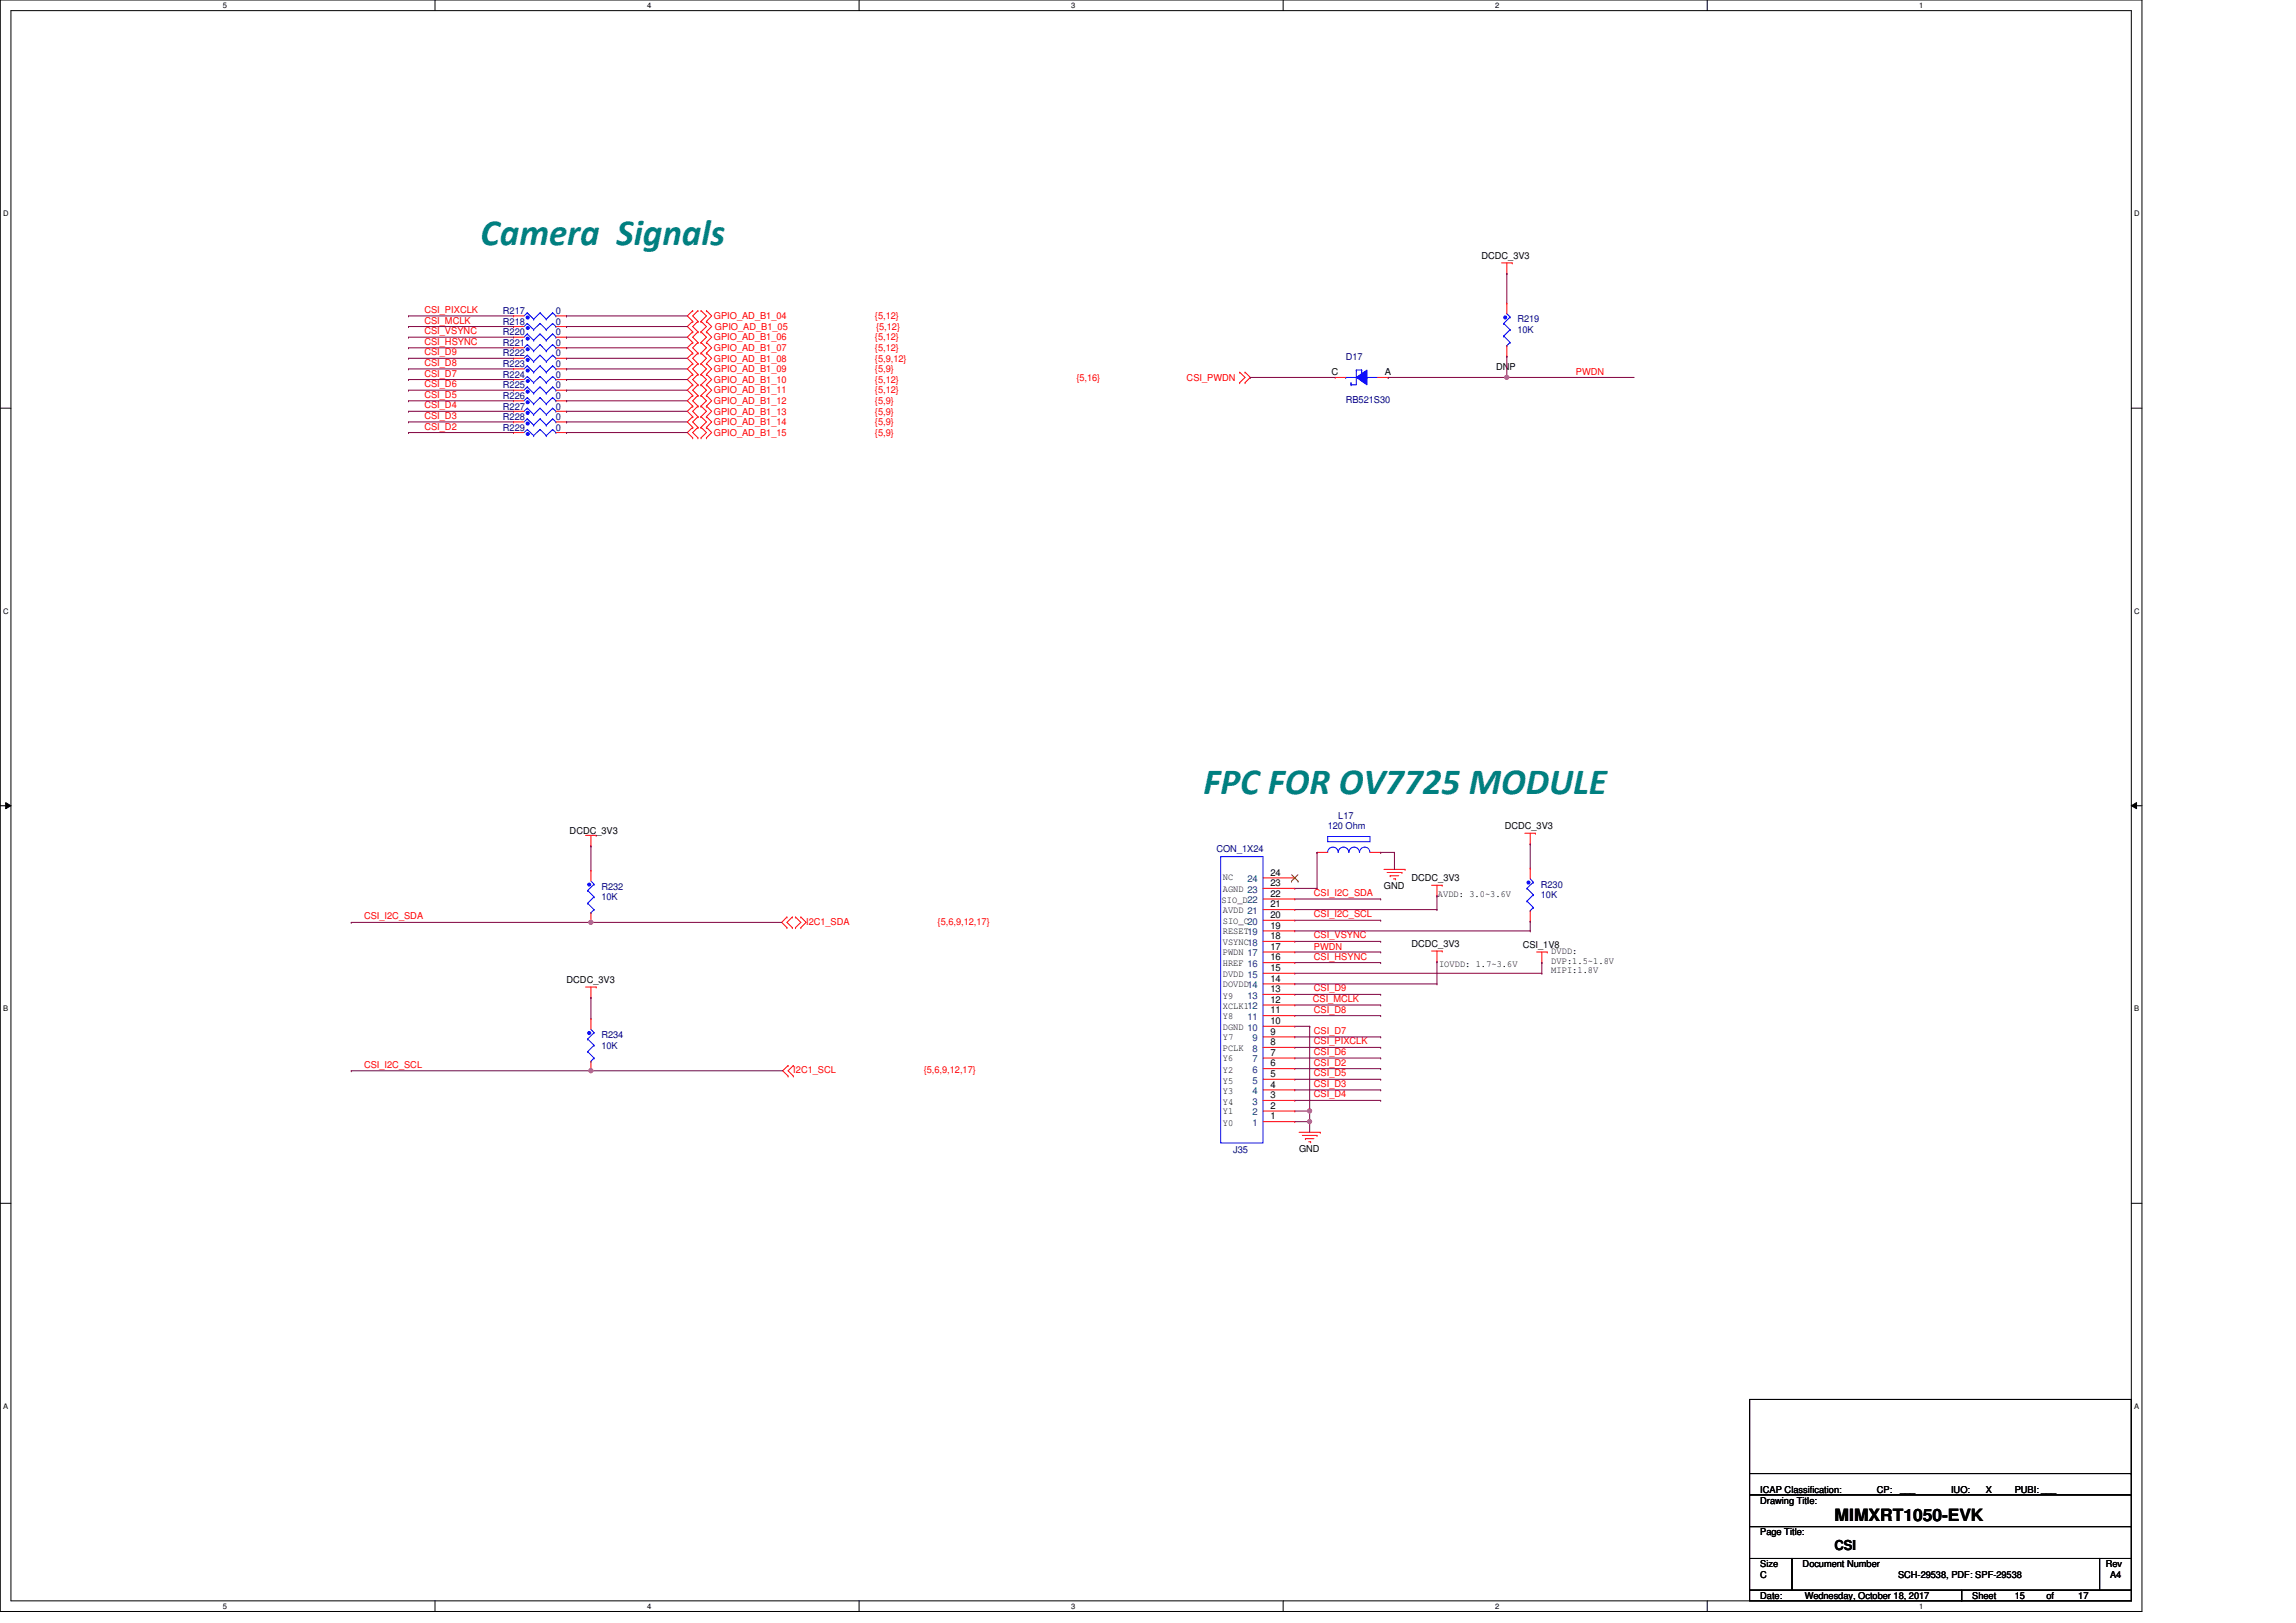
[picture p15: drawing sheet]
<svg xmlns="http://www.w3.org/2000/svg" width="297mm" height="210mm" viewBox="0 0 297 210" stroke-linecap="round" stroke-linejoin="round" font-family="sans-serif">
<defs><g id="words">
<g font-size="4.8" fill="#008080">
<text x="62.2" y="31.7">Camera Signals</text>
<text x="155.7" y="102.8">FPC FOR OV7725 MODULE</text>
</g>
<text font-size="2.2" x="237.3" y="196.8">MIMXRT1050-EVK</text>
<text font-size="1.8" x="237.3" y="200.5">CSI</text>
<g font-size="1.2">
<text x="191.7" y="33.5">DCDC_3V3</text>
<text x="193.6" y="47.9">DNP</text>
<text x="172.3" y="48.5">C</text>
<text x="179.2" y="48.5">A</text>
<text x="73.7" y="107.8">DCDC_3V3</text>
<text x="194.7" y="107.3">DCDC_3V3</text>
<text x="158.2" y="113.9">NC</text>
<text x="164.4" y="113.3">24</text>
<text x="158" y="116.9">SIO_D22</text>
<text x="158.2" y="115.4">AGND 23</text>
<text x="158.2" y="118.1">AVDD 21</text>
<text x="158.2" y="119.5">SIO_C20</text>
<text x="164.4" y="118.8">20</text>
<text x="164.4" y="117.4">21</text>
<text x="164.4" y="116">22</text>
<text x="164.4" y="114.6">23</text>
<text x="179" y="115">GND</text>
<text x="182.6" y="114">DCDC_3V3</text>
<text x="186" y="116.1">AVDD: 3.0~3.6V</text>
<text x="158.2" y="120.9">RESET19</text>
<text x="158.2" y="122.2">VSYNC18</text>
<text x="158.2" y="123.6">PWDN 17</text>
<text x="158.2" y="125">HREF 16</text>
<text x="164.4" y="125.6">15</text>
<text x="164.4" y="124.2">16</text>
<text x="164.4" y="122.9">17</text>
<text x="164.4" y="121.5">18</text>
<text x="164.4" y="120.1">19</text>
<text x="182.6" y="122.5">DCDC_3V3</text>
<text x="186.2" y="125.1">IOVDD: 1.7~3.6V</text>
<text x="197" y="122.6">CSI_1V8</text>
<text x="200.7" y="123.5">DVDD:</text>
<text x="200.7" y="124.7">DVP:1.5~1.8V</text>
<text x="200.7" y="125.9">MIPI:1.8V</text>
<text x="73.3" y="127.2">DCDC_3V3</text>
<text x="158.2" y="126.3">DVDD 15</text>
<text x="158.2" y="127.7">DOVDD14</text>
<text x="158.2" y="129.2">Y9</text>
<text x="158.2" y="130.6">XCLK112</text>
<text x="158.2" y="131.8">Y8</text>
<text x="164.4" y="131.1">11</text>
<text x="164.4" y="129.7">12</text>
<text x="164.4" y="128.4">13</text>
<text x="164.4" y="127">14</text>
<text x="158.2" y="133.2">DGND 10</text>
<text x="158.2" y="134.6">Y7</text>
<text x="158.2" y="136">PCLK</text>
<text x="158.2" y="137.3">Y6</text>
<text x="164.4" y="138">6</text>
<text x="164.4" y="136.6">7</text>
<text x="164.4" y="135.2">8</text>
<text x="164.4" y="133.9">9</text>
<text x="164.4" y="132.5">10</text>
<text x="158.2" y="138.8">Y2</text>
<text x="158.2" y="140.2">Y5</text>
<text x="158.2" y="141.6">Y3</text>
<text x="158.2" y="142.9">Y4</text>
<text x="164.4" y="143.4">2</text>
<text x="164.4" y="142.1">3</text>
<text x="164.4" y="140.7">4</text>
<text x="164.4" y="139.3">5</text>
<text x="158.2" y="144.2">Y1</text>
<text x="158.2" y="145.7">Y0</text>
<text x="164.4" y="144.8">1</text>
<text x="168.1" y="149">GND</text>
<text x="227.7" y="194.5">Drawing Title:</text>
<text x="227.7" y="193.1">ICAP Classification:</text>
<text x="242.8" y="193.1">CP:</text>
<text x="245.8" y="193">___</text>
<text x="252.4" y="193.1">IUO:</text>
<text x="256.3" y="193.1">_X_</text>
<text x="260.6" y="193.1">PUBI: ___</text>
<text x="227.7" y="198.6">Page Title:</text>
<text x="227.7" y="202.8">Size</text>
<text x="233.2" y="202.8">Document Number</text>
<text x="272.4" y="202.8">Rev</text>
<text x="227.7" y="206.9">Date:</text>
<text x="227.7" y="204.1">C</text>
<text x="233.5" y="206.9">Wednesday, October 18, 2017</text>
<text x="245.6" y="204.1">SCH-29538, PDF: SPF-29538</text>
<text x="255.2" y="206.9">Sheet</text>
<text x="260.6" y="206.9">15</text>
<text x="264.8" y="206.9">of</text>
<text x="268.9" y="206.9">17</text>
<text x="273" y="204.1">A4</text>
</g>
<g font-size="1.2" fill="#f00">
<text x="54.9" y="40.5">CSI_PIXCLK</text>
<text x="54.9" y="41.9">CSI_MCLK</text>
<text x="92.3" y="41.3">GPIO_AD_B1_04</text>
<text x="113.2" y="41.3">{5,12}</text>
<text x="54.9" y="47.3">CSI_D8</text>
<text x="54.9" y="43.2">CSI_VSYNC</text>
<text x="54.9" y="44.6">CSI_HSYNC</text>
<text x="54.9" y="46">CSI_D9</text>
<text x="92.3" y="44">GPIO_AD_B1_06</text>
<text x="92.3" y="45.4">GPIO_AD_B1_07</text>
<text x="92.3" y="46.8">GPIO_AD_B1_08</text>
<text x="92.5" y="42.7">GPIO_AD_B1_05</text>
<text x="113.2" y="44">{5,12}</text>
<text x="113.2" y="45.4">{5,12}</text>
<text x="113.2" y="46.8">{5,9,12}</text>
<text x="113.3" y="42.7">{5,12}</text>
<text x="54.9" y="50.1">CSI_D6</text>
<text x="54.9" y="48.7">CSI_D7</text>
<text x="54.9" y="52.8">CSI_D4</text>
<text x="54.9" y="51.5">CSI_D5</text>
<text x="92.3" y="48.2">GPIO_AD_B1_09</text>
<text x="92.3" y="49.6">GPIO_AD_B1_10</text>
<text x="92.3" y="50.9">GPIO_AD_B1_11</text>
<text x="92.3" y="53.7">GPIO_AD_B1_13</text>
<text x="92.3" y="52.3">GPIO_AD_B1_12</text>
<text x="113.2" y="48.2">{5,9}</text>
<text x="113.2" y="49.6">{5,12}</text>
<text x="113.2" y="50.9">{5,12}</text>
<text x="113.2" y="53.7">{5,9}</text>
<text x="113.2" y="52.3">{5,9}</text>
<text x="139.3" y="49.3">{5,16}</text>
<text x="153.5" y="49.3">CSI_PWDN</text>
<text x="203.9" y="48.6">PWDN</text>
<text x="54.9" y="55.6">CSI_D2</text>
<text x="54.9" y="54.2">CSI_D3</text>
<text x="92.3" y="55">GPIO_AD_B1_14</text>
<text x="92.3" y="56.4">GPIO_AD_B1_15</text>
<text x="113.2" y="55">{5,9}</text>
<text x="113.2" y="56.4">{5,9}</text>
<text x="47.1" y="119">CSI_I2C_SDA</text>
<text x="104.3" y="119.6">I2C1_SDA</text>
<text x="121.3" y="119.6">{5,6,9,12,17}</text>
<text x="170" y="118.7">CSI_I2C_SCL</text>
<text x="170" y="115.9">CSI_I2C_SDA</text>
<text x="170" y="121.4">CSI_VSYNC</text>
<text x="170" y="122.9">PWDN</text>
<text x="170" y="124.2">CSI_HSYNC</text>
<text x="169.8" y="129.6">CSI_MCLK</text>
<text x="170" y="128.3">CSI_D9</text>
<text x="170" y="131">CSI_D8</text>
<text x="170" y="135.1">CSI_PIXCLK</text>
<text x="170" y="136.5">CSI_D6</text>
<text x="170" y="137.9">CSI_D2</text>
<text x="170" y="133.8">CSI_D7</text>
<text x="47.1" y="138.2">CSI_I2C_SCL</text>
<text x="102.6" y="138.8">I2C1_SCL</text>
<text x="119.5" y="138.8">{5,6,9,12,17}</text>
<text x="170" y="142">CSI_D4</text>
<text x="170" y="139.3">CSI_D5</text>
<text x="170" y="140.6">CSI_D3</text>
</g>
<g font-size="1.2" fill="#000080">
<text x="65.1" y="40.6">R217</text>
<text x="65.1" y="42">R218</text>
<text x="71.9" y="40.6">0</text>
<text x="71.9" y="42">0</text>
<text x="196.3" y="41.7">R219</text>
<text x="65.1" y="44.7">R221</text>
<text x="65.1" y="46.1">R222</text>
<text x="65.1" y="47.5">R223</text>
<text x="65.1" y="43.4">R220</text>
<text x="71.9" y="44.7">0</text>
<text x="71.9" y="46.1">0</text>
<text x="71.9" y="47.5">0</text>
<text x="71.9" y="43.4">0</text>
<text x="174.1" y="46.5">D17</text>
<text x="196.3" y="43.1">10K</text>
<text x="65.1" y="51.6">R226</text>
<text x="65.1" y="53">R227</text>
<text x="65.1" y="48.9">R224</text>
<text x="65.1" y="50.2">R225</text>
<text x="71.9" y="51.6">0</text>
<text x="71.9" y="53">0</text>
<text x="71.9" y="48.9">0</text>
<text x="71.9" y="50.2">0</text>
<text x="174.1" y="52.2">RB521S30</text>
<text x="65.1" y="54.3">R228</text>
<text x="65.1" y="55.7">R229</text>
<text x="71.9" y="54.3">0</text>
<text x="71.9" y="55.7">0</text>
<text x="171.8" y="107.3">120 Ohm</text>
<text x="173.1" y="105.9">L17</text>
<text x="157.4" y="110.2">CON_1X24</text>
<text x="77.8" y="115.1">R232</text>
<text x="77.8" y="116.5">10K</text>
<text x="199.3" y="114.8">R230</text>
<text x="199.3" y="116.2">10K</text>
<text x="77.8" y="134.3">R234</text>
<text x="77.8" y="135.7">10K</text>
<text x="159.6" y="149.1">J35</text>
</g>
<g font-size="1.2" fill="#004080">
<text x="161.4" y="114.2">24</text>
<text x="161.4" y="132">11</text>
<text x="161.4" y="129.2">13</text>
<text x="162" y="137.5">7</text>
<text x="162" y="136.1">8</text>
<text x="162" y="134.7">9</text>
<text x="162" y="142.9">3</text>
<text x="162" y="141.6">4</text>
<text x="162" y="140.2">5</text>
<text x="162" y="138.8">6</text>
<text x="162" y="145.7">1</text>
<text x="162" y="144.3">2</text>
</g>
<g font-size="1">
<text x="28.8" y="1">5</text>
<text x="83.7" y="1">4</text>
<text x="138.6" y="1">3</text>
<text x="193.4" y="1">2</text>
<text x="248.3" y="1">1</text>
<text x=".4" y="28">D</text>
<text x="276.1" y="28">D</text>
<text x=".4" y="79.4">C</text>
<text x="276.1" y="79.4">C</text>
<text x=".4" y="130.9">B</text>
<text x="276.1" y="130.9">B</text>
<text x=".4" y="182.3">A</text>
<text x="276.1" y="182.3">A</text>
<text x="28.8" y="208.2">5</text>
<text x="83.7" y="208.2">4</text>
<text x="138.6" y="208.2">3</text>
<text x="193.4" y="208.2">2</text>
<text x="248.3" y="208.2">1</text>
</g>
</g></defs>
<path d="M0 0h277.1v208.5h-277.1zM1.4 1.4h274.3v205.7h-274.3z" fill="none" stroke="#000" stroke-width=".13"/>
<g fill="#fff">
<path d="M28.8 .1h.6v1.1h-.6z"/>
<path d="M28.8 207.3h.6v1.1h-.6z"/>
</g>
<path d="M56.3 0v1.4M56.3 207.1v1.4" fill="none" stroke="#000" stroke-width=".13"/>
<g fill="#fff">
<path d="M83.7 .1h.6v1.1h-.6z"/>
<path d="M83.7 207.3h.6v1.1h-.6z"/>
</g>
<path d="M111.1 0v1.4M111.1 207.1v1.4" fill="none" stroke="#000" stroke-width=".13"/>
<g fill="#fff">
<path d="M138.6 .1h.5v1.1h-.5z"/>
<path d="M138.6 207.3h.5v1.1h-.5z"/>
</g>
<path d="M166 0v1.4M166 207.1v1.4" fill="none" stroke="#000" stroke-width=".13"/>
<g fill="#fff">
<path d="M193.4 .1h.6v1.1h-.6z"/>
<path d="M193.4 207.3h.6v1.1h-.6z"/>
</g>
<path d="M220.9 0v1.4M220.9 207.1v1.4" fill="none" stroke="#000" stroke-width=".13"/>
<g fill="#fff">
<path d="M248.3 .1h.6v1.1h-.6z"/>
<path d="M248.3 207.3h.6v1.1h-.6z"/>
<path d="M.4 27.1h.7v1.1h-.7z"/>
<path d="M276.1 27.1h.7v1.1h-.7z"/>
<path d="M.4 78.5h.7v1.1h-.7z"/>
<path d="M276.1 78.5h.7v1.1h-.7z"/>
</g>
<path d="M0 52.8h1.4M275.7 52.8h1.4" fill="none" stroke="#000" stroke-width=".13"/>
<g fill="#fff">
<path d="M.4 130h.7v1.1h-.7z"/>
<path d="M276.1 130h.6v1.1h-.6z"/>
</g>
<path d="M0 104.2h1.4M.7 103.8l.7 .4-.7 .4zM275.7 104.2l.7-.4v.8zM275.7 104.2h1.4" fill="none" stroke="#000" stroke-width=".13"/>
<path d="M.7 103.8l.7 .4-.7 .4zM275.7 104.2l.7-.4v.8z" fill="#000"/>
<g fill="#fff">
<path d="M.4 181.4h.7v1.1h-.7z"/>
<path d="M276.1 181.4h.6v1.1h-.6z"/>
</g>
<path d="M0 155.7h1.4M275.7 155.7h1.4M226.4 193.4h49.3v4.1h-49.3zM226.4 197.5h49.3v4.1h-49.3zM226.4 181.1h49.3v12.3h-49.3zM226.4 190.6h49.3M275.7 190.6h.1M226.4 201.6h5.4v4.1h-5.4zM226.4 205.7h27.4v1.4h-27.4zM231.8 201.6h39.8v4.1h-39.8zM253.8 205.7h21.9v1.4h-21.9zM271.6 201.6h4.1v4.1h-4.1z" fill="none" stroke="#000" stroke-width=".13"/>
<g fill="none" stroke="#f00" stroke-width=".13">
<path d="M194.3 34h1.3M194.9 35.4h.1M194.9 34v1.4M195.6 34h.1M89.6 47.1h.1M89.6 48.4h.1M89.6 40.2h.1M89.6 41.6h.1M89.6 42.9h.1M89.6 44.3h.1M89.6 45.7h.1M89.6 49.8h.1"/>
<path d="M89.6 51.2h.1M89.6 52.5h.1M89.6 53.9h.1M89.6 55.3h.1M89.6 56.6h.1M89.6 47.1l-.7 .6 .7 .7M89.6 40.2l-.7 .7 .7 .7M89.6 41.6l-.7 .6 .7 .7M89.6 42.9l-.7 .7 .7 .7M89.6 44.3l-.7 .7 .7 .7M89.6 45.7l-.7 .7 .7 .7M89.6 48.4l-.7 .7 .7 .7"/>
<path d="M89.6 49.8l-.7 .7 .7 .7M89.6 52.5l-.7 .7 .7 .7M89.6 51.2l-.7 .7 .7 .6M89.6 53.9l-.7 .7 .7 .7M89.6 55.3l-.7 .7 .7 .6M90.3 48.4h.1M90.3 47.1h.1M90.3 41.6h.1M90.3 40.2h.1M90.3 42.9h.1M90.3 44.3h.1M90.3 45.7h.1"/>
<path d="M90.3 49.8h.1M90.3 51.2h.1M90.3 53.9h.1M90.3 52.5h.1M90.3 55.3h.1M90.3 56.6h.1M90.3 47.1l-.7 .6 .7 .7M90.3 40.2l-.7 .7 .7 .7M90.3 41.6l-.7 .6 .7 .7M90.3 42.9l-.7 .7 .7 .7M90.3 44.3l-.7 .7 .7 .7M90.3 45.7l-.7 .7 .7 .7"/>
<path d="M90.3 48.4l-.7 .7 .7 .7M90.3 49.8l-.7 .7 .7 .7M90.3 52.5l-.7 .7 .7 .7M90.3 51.2l-.7 .7 .7 .6M90.3 53.9l-.7 .7 .7 .7M90.3 55.3l-.7 .7 .7 .6M90.7 48.4h.1M90.7 47.1h.1M90.7 41.6h.1M90.7 40.2h.1M90.7 42.9h.1M90.7 44.3h.1"/>
<path d="M90.7 45.7h.1M90.7 49.8h.1M90.7 51.2h.1M90.7 53.9h.1M90.7 52.5h.1M90.7 55.3h.1M90.7 56.6h.1M90.7 47.1l.7 .6-.7 .7M90.7 40.2l.7 .7-.7 .7M90.7 41.6l.7 .6-.7 .7M90.7 42.9l.7 .7-.7 .7M90.7 44.3l.7 .7-.7 .7"/>
<path d="M90.7 45.7l.7 .7-.7 .7M90.7 48.4l.7 .7-.7 .7M90.7 49.8l.7 .7-.7 .7M90.7 52.5l.7 .7-.7 .7M90.7 51.2l.7 .7-.7 .6M90.7 53.9l.7 .7-.7 .7M90.7 55.3l.7 .7-.7 .6M91.4 47.1h.1M91.4 48.4h.1M91.4 40.2h.1M91.4 41.6h.1M91.4 42.9h.1"/>
<path d="M91.4 44.3h.1M91.4 45.7h.1M91.4 49.8h.1M91.4 51.2h.1M91.4 52.5h.1M91.4 53.9h.1M91.4 55.3h.1M91.4 56.6h.1M91.4 47.1l.7 .6-.7 .7M91.4 40.2l.7 .7-.7 .7M91.4 41.6l.7 .6-.7 .7M91.4 42.9l.7 .7-.7 .7"/>
<path d="M91.4 44.3l.7 .7-.7 .7M91.4 45.7l.7 .7-.7 .7M91.4 48.4l.7 .7-.7 .7M91.4 49.8l.7 .7-.7 .7M91.4 52.5l.7 .7-.7 .7M91.4 51.2l.7 .7-.7 .6M91.4 53.9l.7 .7-.7 .7M91.4 55.3l.7 .7-.7 .6M160.4 48.2h.1M160.4 49.5h.1M160.4 48.2l.7 .6-.7 .7M161.1 49.5h.1"/>
<path d="M161.1 48.2h.1M161.1 48.2l.7 .6-.7 .7M75.8 108.1h1.3M76.5 109.5h.1M76.5 108.1v1.4M77.1 108.1h.1M101.8 118.6h.1M101.8 118.6l-.7 .7 .7 .7M102.5 118.6h.1M102.5 118.6l-.7 .7 .7 .7M102.9 118.6h.1M102.9 118.6l.7 .7-.7 .7"/>
<path d="M103.6 118.6h.1M103.6 118.6l.7 .7-.7 .7M163.4 119.1h4.1M163.4 117.7h4.1M163.4 116.3h4.1M163.4 114.9h4.1M163.4 113.6h4.1M167.5 119.1h.1M167.5 117.7h.1M167.5 116.3h.1M167.5 114.9h.1M167.5 113.6h.1"/>
<path d="M179 112.5h2.8M179.4 112.9h2M179.8 113.3h.1M179.8 113.3h1.2M180.3 113.7h.2M180.5 113.7h.1M181.4 112.9h.1M181.8 112.5h.1M185.2 114.5h1.4M185.9 115.9h.1M185.9 114.5v1.4M186.6 114.5h.1"/>
<path d="M197.3 107.8h1.3M198 109.2h.1M198 107.8v1.4M198.6 107.8h.1M75.8 127.7h1.3M76.5 129.1h.1M76.5 127.7v1.4M77.1 127.7h.1M101.8 120h.1M102 137.9h.1M102 139.2h.1M102 137.9l-.7 .6 .7 .7"/>
<path d="M102.5 120h.1M102.6 139.2h.1M102.6 137.9h.1M102.6 137.9l-.6 .6 .6 .7M102.9 120h.1M103.6 120h.1M163.4 123.2h4.1M163.4 139.6h4.1M163.4 138.3h4.1M163.4 136.9h4.1M163.4 135.5h4.1M163.4 134.2h4.1"/>
<path d="M163.4 132.8h4.1M163.4 131.4h4.1M163.4 130h4.1M163.4 128.7h4.1M163.4 127.3h4.1M163.4 125.9h4.1M163.4 124.5h4.1M163.4 121.8h4.1M163.4 120.4h4.1M167.5 139.6h.1M167.5 138.3h.1M167.5 136.9h.1"/>
<path d="M167.5 135.5h.1M167.5 134.2h.1M167.5 132.8h.1M167.5 131.4h.1M167.5 130h.1M167.5 128.7h.1M167.5 127.3h.1M167.5 125.9h.1M167.5 124.5h.1M167.5 123.2h.1M167.5 121.8h.1M167.5 120.4h.1"/>
<path d="M185.2 123h1.4M185.9 124.4h.1M185.9 123v1.4M186.6 123h.1M198.8 123.2h1.4M199.5 124.5h.1M199.5 123.2v1.3M200.2 123.2h.1M163.4 145.1h4.1M163.4 143.7h4.1M163.4 142.4h4.1M163.4 141h4.1"/>
<path d="M167.5 145.1h.1M167.5 143.7h.1M167.5 142.4h.1M167.5 141h.1M168.1 146.5h2.7M168.5 146.9h1.9M168.9 147.3h.1M168.9 147.3h1.1M169.3 147.7h.3M169.6 147.7h.1M170.4 146.9h.1M170.8 146.5h.1"/>
</g>
<g fill="none" stroke="#00f" stroke-width=".13">
<path d="M68.2 44.6h.1M68.2 44.6l-.4 .4M68.2 44.6l.8 .8M69 45.4h.1M69.9 44.6h.1M69.9 44.6l-.9 .8M69.9 44.6l.8 .8M70.7 45.4h.1M71.5 44.6h.1M71.5 44.6l-.8 .8M71.5 44.6l.4 .4M71.9 45h.1"/>
<path d="M157.9 110.8h5.5v37.1h-5.5z"/>
</g>
<path d="M167.1 114h.1M167.1 113.2l.8 .8M167.9 113.2l-.8 .8M167.9 114h.1" fill="none" stroke="#804000" stroke-width=".13"/>
<path d="M68.1 45.1h.3l.1 .1-.1 .1h-.3z" fill-rule="evenodd" fill="#00f"/>
<g fill="none" stroke="#00f" stroke-width=".13">
<path d="M68.1 45.1h.3l.1 .1-.1 .1h-.3zM68.2 51.4h.1M68.2 51.4l-.4 .5M68.2 51.4l.8 .9M69 52.3h.1M69.9 51.4h.1M69.9 51.4l-.9 .9M69.9 51.4l.8 .9M70.7 52.3h.1M71.5 51.4h.1M71.5 51.4l-.8 .9M71.5 51.4l.4 .5"/>
<path d="M71.9 51.9h.1"/>
</g>
<path d="M66.4 45h.1M66.4 45h1.4M71.9 45h1.4M73.3 45h.1" fill="none" stroke="#f00" stroke-width=".13"/>
<path d="M68.1 51.9h.3l.1 .1-.1 .2h-.3z" fill-rule="evenodd" fill="#00f"/>
<g fill="none" stroke="#00f" stroke-width=".13">
<path d="M68.1 51.9h.3l.1 .1-.1 .2h-.3zM76 134.4h.1M76 136.1h.1M76 134.4l.9 .8M76 136.1l.9 .8M76.5 137.3h.1M76.5 133.2l.4 .4M76.9 133.6h.1M76.9 135.2h.1M76.9 136.9h.1M76.9 133.6l-.9 .8M76.9 135.2l-.9 .9"/>
<path d="M76.9 136.9l-.4 .4"/>
</g>
<path d="M66.4 51.9h.1M66.4 51.9h1.4M71.9 51.9h1.4M73.3 51.9h.1" fill="none" stroke="#f00" stroke-width=".13"/>
<circle cx="76.2" cy="133.7" r=".2" fill="#00f"/>
<g fill="none" stroke="#00f" stroke-width=".13">
<path d="M68.2 52.8h.1M68.2 52.8l-.4 .4M68.2 52.8l.8 .8M69 53.6h.1M69.9 52.8h.1M69.9 52.8l-.9 .8M69.9 52.8l.8 .8M70.7 53.6h.1M71.5 52.8h.1M71.5 52.8l-.8 .8M71.5 52.8l.4 .4M71.9 53.2h.1"/>
<circle cx="76.2" cy="133.7" r=".2"/>
</g>
<path d="M76.5 131.8h.1M76.5 138.7h.1M76.5 131.8v1.4M76.5 137.3v1.4" fill="none" stroke="#f00" stroke-width=".13"/>
<circle cx="68.3" cy="53.4" r=".2" fill="#00f"/>
<g fill="none" stroke="#00f" stroke-width=".13">
<path d="M174.1 48.8h.1M174.1 48.8h1.4M174.8 49.8h.1M175.5 47.9h.1M175.5 47.9v1.9h-.7M175.5 47.9h.7M176.2 47.9h.1M176.8 48.8h.1M176.8 48.8h1.4"/>
<circle cx="68.3" cy="53.4" r=".2"/>
</g>
<path d="M66.4 53.2h.1M66.4 53.2h1.4M71.9 53.2h1.4M73.3 53.2h.1" fill="none" stroke="#f00" stroke-width=".13"/>
<path d="M175.5 48.8l1.3-.9v1.9z" fill-rule="evenodd" fill="#00f"/>
<g fill="none" stroke="#00f" stroke-width=".13">
<path d="M174.8 49.5h.1M174.8 49.5v.3M175.5 48.8l1.3-.9v1.9zM176.2 48.2h.1M176.2 47.9v.3M197.5 114.9h.1M197.5 116.6h.1M197.5 114.9l.9 .9M197.5 116.6l.9 .8M198 117.8h.1M198 113.7l.4 .4M198.4 114.1h.1"/>
<path d="M198.4 115.8h.1M198.4 117.4h.1M198.4 114.1l-.9 .8M198.4 115.8l-.9 .8M198.4 117.4l-.4 .4"/>
</g>
<path d="M172.7 48.8h.1M172.7 48.8h1.4M178.2 48.8h1.4M179.6 48.8h.1" fill="none" stroke="#f00" stroke-width=".13"/>
<circle cx="197.7" cy="114.2" r=".2" fill="#00f"/>
<g fill="none" stroke="#00f" stroke-width=".13">
<path d="M194.5 41.8h.1M194.5 43.5h.1M194.5 41.8l.9 .9M194.5 43.5l.9 .8M194.9 44.7h.1M194.9 40.6l.5 .4M195.4 41h.1M195.4 42.7h.1M195.4 44.3h.1M195.4 41l-.9 .8M195.4 42.7l-.9 .8M195.4 44.3l-.5 .4"/>
<circle cx="197.7" cy="114.2" r=".2"/>
</g>
<path d="M198 112.3h.1M198 119.2h.1M198 112.3v1.4M198 117.8v1.4" fill="none" stroke="#f00" stroke-width=".13"/>
<path d="M194.6 40.9h.3v.3l-.2 .1-.1-.1z" fill-rule="evenodd" fill="#00f"/>
<g fill="none" stroke="#00f" stroke-width=".13">
<path d="M68.2 54.2h.1M68.2 54.2l-.4 .4M68.2 54.2l.8 .8M69 55h.1M69.9 54.2h.1M69.9 54.2l-.9 .8M69.9 54.2l.8 .8M70.7 55h.1M71.5 54.2h.1M71.5 54.2l-.8 .8M71.5 54.2l.4 .4M71.9 54.6h.1"/>
<path d="M194.6 40.9h.3v.3l-.2 .1-.1-.1z"/>
</g>
<path d="M194.9 39.2h.1M194.9 39.2v1.4M194.9 46.1h.1M194.9 44.7v1.4" fill="none" stroke="#f00" stroke-width=".13"/>
<circle cx="68.3" cy="54.8" r=".2" fill="#00f"/>
<g fill="none" stroke="#00f" stroke-width=".13">
<path d="M68.2 40.5h.1M68.2 40.5l-.4 .4M68.2 40.5l.8 .8M69 41.3h.1M69.9 40.5h.1M69.9 40.5l-.9 .8M69.9 40.5l.8 .8M70.7 41.3h.1M71.5 40.5h.1M71.5 40.5l-.8 .8M71.5 40.5l.4 .4M71.9 40.9h.1"/>
<path d="M171.8 108.2h5.4v.7h-5.4zM171.8 110.3a.68 .68 0 0 1 .6-.7 .68 .68 0 0 1 .7 .7 .69 .69 0 0 1 .7-.7 .69 .69 0 0 1 .7 .7M174.5 110.3a.68 .68 0 0 1 .7-.7 .68 .68 0 0 1 .7 .7 .68 .68 0 0 1 .6-.7 .68 .68 0 0 1 .7 .7"/>
<circle cx="68.3" cy="54.8" r=".2"/>
</g>
<path d="M66.4 54.6h.1M66.4 54.6h1.4M71.9 54.6h1.4M73.3 54.6h.1M170.4 110.3h.1M170.4 110.3h1.4M177.2 110.3h1.4M178.6 110.3h.1" fill="none" stroke="#f00" stroke-width=".13"/>
<circle cx="68.3" cy="41.1" r=".2" fill="#00f"/>
<g fill="none" stroke="#00f" stroke-width=".13">
<path d="M68.2 46h.1M68.2 46l-.4 .4M68.2 46l.8 .8M69 46.8h.1M69.9 46h.1M69.9 46l-.9 .8M69.9 46l.8 .8M70.7 46.8h.1M71.5 46h.1M71.5 46l-.8 .8M71.5 46l.4 .4M71.9 46.4h.1"/>
<circle cx="68.3" cy="41.1" r=".2"/>
</g>
<path d="M66.4 40.9h.1M66.4 40.9h1.4M71.9 40.9h1.4M73.3 40.9h.1" fill="none" stroke="#f00" stroke-width=".13"/>
<circle cx="68.3" cy="46.6" r=".2" fill="#00f"/>
<g fill="none" stroke="#00f" stroke-width=".13">
<path d="M68.2 55.6h.1M68.2 55.6l-.4 .4M68.2 55.6l.8 .8M69 56.4h.1M69.9 55.6h.1M69.9 55.6l-.9 .8M69.9 55.6l.8 .8M70.7 56.4h.1M71.5 55.6h.1M71.5 55.6l-.8 .8M71.5 55.6l.4 .4M71.9 56h.1"/>
<circle cx="68.3" cy="46.6" r=".2"/>
</g>
<path d="M66.4 46.4h.1M66.4 46.4h1.4M71.9 46.4h1.4M73.3 46.4h.1" fill="none" stroke="#f00" stroke-width=".13"/>
<path d="M68.1 56h.3l.1 .2-.1 .1h-.3z" fill-rule="evenodd" fill="#00f"/>
<g fill="none" stroke="#00f" stroke-width=".13">
<path d="M68.1 56h.3l.1 .2-.1 .1h-.3zM68.2 47.3h.1M68.2 47.3l-.4 .4M68.2 47.3l.8 .9M69 48.2h.1M69.9 47.3h.1M69.9 47.3l-.9 .9M69.9 47.3l.8 .9M70.7 48.2h.1M71.5 47.3h.1M71.5 47.3l-.8 .9M71.5 47.3l.4 .4"/>
<path d="M71.9 47.7h.1"/>
</g>
<path d="M66.4 56h.1M66.4 56h1.4M71.9 56h1.4M73.3 56h.1" fill="none" stroke="#f00" stroke-width=".13"/>
<circle cx="68.3" cy="47.9" r=".2" fill="#00f"/>
<g fill="none" stroke="#00f" stroke-width=".13">
<path d="M68.2 48.7h.1M68.2 48.7l-.4 .4M68.2 48.7l.8 .8M69 49.5h.1M69.9 48.7h.1M69.9 48.7l-.9 .8M69.9 48.7l.8 .8M70.7 49.5h.1M71.5 48.7h.1M71.5 48.7l-.8 .8M71.5 48.7l.4 .4M71.9 49.1h.1"/>
<circle cx="68.3" cy="47.9" r=".2"/>
</g>
<path d="M66.4 47.7h.1M66.4 47.7h1.4M71.9 47.7h1.4M73.3 47.7h.1" fill="none" stroke="#f00" stroke-width=".13"/>
<path d="M68.1 49.2h.3l.1 .1-.1 .1h-.3z" fill-rule="evenodd" fill="#00f"/>
<g fill="none" stroke="#00f" stroke-width=".13">
<path d="M68.1 49.2h.3l.1 .1-.1 .1h-.3zM68.2 41.8h.1M68.2 41.8l-.4 .4M68.2 41.8l.8 .9M69 42.7h.1M69.9 41.8h.1M69.9 41.8l-.9 .9M69.9 41.8l.8 .9M70.7 42.7h.1M71.5 41.8h.1M71.5 41.8l-.8 .9M71.5 41.8l.4 .4"/>
<path d="M71.9 42.2h.1"/>
</g>
<path d="M66.4 49.1h.1M66.4 49.1h1.4M71.9 49.1h1.4M73.3 49.1h.1" fill="none" stroke="#f00" stroke-width=".13"/>
<path d="M68.1 42.3h.3l.1 .1-.1 .2h-.3z" fill-rule="evenodd" fill="#00f"/>
<g fill="none" stroke="#00f" stroke-width=".13">
<path d="M68.1 42.3h.3l.1 .1-.1 .2h-.3zM68.2 50.1h.1M68.2 50.1l-.4 .4M68.2 50.1l.8 .8M69 50.9h.1M69.9 50.1h.1M69.9 50.1l-.9 .8M69.9 50.1l.8 .8M70.7 50.9h.1M71.5 50.1h.1M71.5 50.1l-.8 .8M71.5 50.1l.4 .4"/>
<path d="M71.9 50.5h.1"/>
</g>
<path d="M66.4 42.2h.1M66.4 42.2h1.4M71.9 42.2h1.4M73.3 42.2h.1" fill="none" stroke="#f00" stroke-width=".13"/>
<path d="M68.1 50.5h.3l.1 .2-.1 .1h-.3z" fill-rule="evenodd" fill="#00f"/>
<g fill="none" stroke="#00f" stroke-width=".13">
<path d="M68.1 50.5h.3l.1 .2-.1 .1h-.3zM68.2 43.2h.1M68.2 43.2l-.4 .4M68.2 43.2l.8 .8M69 44h.1M69.9 43.2h.1M69.9 43.2l-.9 .8M69.9 43.2l.8 .8M70.7 44h.1M71.5 43.2h.1M71.5 43.2l-.8 .8M71.5 43.2l.4 .4"/>
<path d="M71.9 43.6h.1"/>
</g>
<path d="M66.4 50.5h.1M66.4 50.5h1.4M71.9 50.5h1.4M73.3 50.5h.1" fill="none" stroke="#f00" stroke-width=".13"/>
<path d="M68.1 43.7h.3l.1 .1-.1 .1h-.3z" fill-rule="evenodd" fill="#00f"/>
<g fill="none" stroke="#00f" stroke-width=".13">
<path d="M68.1 43.7h.3l.1 .1-.1 .1h-.3zM76 115.2h.1M76 116.9h.1M76 115.2l.9 .8M76 116.9l.9 .8M76.5 118.1h.1M76.5 114l.4 .4M76.9 114.4h.1M76.9 116h.1M76.9 117.7h.1M76.9 114.4l-.9 .8M76.9 116l-.9 .9"/>
<path d="M76.9 117.7l-.4 .4"/>
</g>
<path d="M66.4 43.6h.1M66.4 43.6h1.4M71.9 43.6h1.4M73.3 43.6h.1" fill="none" stroke="#f00" stroke-width=".13"/>
<path d="M76.1 114.3h.3v.1v.2h-.3z" fill-rule="evenodd" fill="#00f"/>
<path d="M76.1 114.3h.3v.1v.2h-.3z" fill="none" stroke="#00f" stroke-width=".13"/>
<path d="M76.5 112.6h.1M76.5 119.5h.1M76.5 112.6v1.4M76.5 118.1v1.4" fill="none" stroke="#f00" stroke-width=".13"/>
<g fill="none" stroke="#800040" stroke-width=".13">
<path d="M194.9 35.4h.1M194.9 35.4v3.8M52.8 47.7h.1M52.8 40.9h.1M52.8 43.6h.1M52.8 42.2h.1M52.8 45h.1M52.8 46.4h.1M52.8 50.5h.1M52.8 49.1h.1M52.8 53.2h.1M52.8 51.9h.1"/>
<path d="M52.8 56h.1M52.8 54.6h.1M52.8 47.7h13.6M52.8 40.9h13.6M52.8 43.6h13.6M52.8 42.2h13.6M52.8 45h13.6M52.8 46.4h13.6M52.8 50.5h13.6M52.8 49.1h13.6M52.8 53.2h13.6M52.8 51.9h13.6"/>
<path d="M52.8 56h13.6M52.8 54.6h13.6M73.3 40.9h.1M73.3 42.2h.1M73.3 43.6h.1M73.3 45h.1M73.3 46.4h.1M73.3 47.7h.1M73.3 49.1h.1M73.3 50.5h.1M73.3 51.9h.1M73.3 53.2h.1"/>
<path d="M73.3 54.6h.1M73.3 56h.1M73.3 47.7h15.6M73.3 40.9h15.6M73.3 43.6h15.6M73.3 42.2h15.6M73.3 45h15.6M73.3 46.4h15.6M73.3 50.5h15.6M73.3 49.1h15.6M73.3 53.2h15.6M73.3 51.9h15.6"/>
<path d="M73.3 56h15.6M73.3 54.6h15.6M161.8 48.8h.1M161.8 48.8h10.9M179.6 48.8h.1M194.9 46.1h.1M194.9 46.1v2.7h-15.3M45.4 119.3h.1M45.4 119.3h55.7M76.5 119.3h.1M76.5 138.5h.1M76.5 138.5h24.8"/>
</g>
<circle cx="76.4" cy="119.3" r=".27" fill="#f0f"/>
<circle cx="76.4" cy="119.3" r=".27" fill="none" stroke="#f0f" stroke-width=".13"/>
<path d="M76.5 109.5h.1M76.5 109.5v3.1M45.4 138.5h.1M45.4 138.5h31.1" fill="none" stroke="#800040" stroke-width=".13"/>
<circle cx="76.4" cy="138.5" r=".27" fill="#f0f"/>
<circle cx="76.4" cy="138.5" r=".27" fill="none" stroke="#f0f" stroke-width=".13"/>
<path d="M194.9 48.8h.1M194.9 48.8h16.5M76.5 129.1h.1M76.5 129.1v2.7" fill="none" stroke="#800040" stroke-width=".13"/>
<circle cx="194.9" cy="48.8" r=".27" fill="#f0f"/>
<circle cx="194.9" cy="48.8" r=".27" fill="none" stroke="#f0f" stroke-width=".13"/>
<g fill="none" stroke="#800040" stroke-width=".13">
<path d="M167.5 119.1h11.1M167.5 114.9h2.9M167.5 116.3h11.1M167.5 117.7h18.4M170.4 114.9h.1M178.6 119.1h.1M178.6 116.3h.1M185.9 117.7h.1M167.5 139.6h11.1M167.5 135.5h11.1M167.5 136.9h11.1M167.5 138.3h11.1"/>
<path d="M167.5 132.8h1.9M167.5 134.2h11.1M167.5 128.7h11.1M167.5 130h11.1M167.5 131.4h11.1M167.5 125.9h32M167.5 127.3h18.4M167.5 121.8h11.1M167.5 123.2h11.1M167.5 124.5h11.1M167.5 120.4h30.5M169.4 132.8h.1"/>
<path d="M178.6 139.6h.1M178.6 135.5h.1M178.6 136.9h.1M178.6 138.3h.1M178.6 134.2h.1M178.6 128.7h.1M178.6 130h.1M178.6 131.4h.1M178.6 121.8h.1M178.6 123.2h.1M178.6 124.5h.1M185.9 127.3h.1"/>
<path d="M198 120.4h.1M199.5 125.9h.1M167.5 142.4h11.1M167.5 143.7h1.9M167.5 145.1h1.9M167.5 141h11.1M169.4 143.7h.1M169.4 145.1h.1M169.4 143.7v2.8M178.6 142.4h.1M178.6 141h.1"/>
</g>
<circle cx="169.4" cy="145.1" r=".27" fill="#f0f"/>
<circle cx="169.4" cy="145.1" r=".27" fill="none" stroke="#f0f" stroke-width=".13"/>
<circle cx="169.4" cy="143.7" r=".27" fill="#f0f"/>
<circle cx="169.4" cy="143.7" r=".27" fill="none" stroke="#f0f" stroke-width=".13"/>
<g fill="none" stroke="#800040" stroke-width=".13">
<path d="M76.5 119.3h.1M76.5 119.3v.2M170.4 110.3h.1M170.4 110.3v4.6M178.6 110.3h.1M178.6 110.3h1.8M180.4 110.3h.1M180.4 110.3v2.2M185.9 115.9h.1M185.9 115.9v1.8M198 109.2h.1M198 119.2h.1"/>
<path d="M198 109.2v3.1M198 119.2v1.2M76.5 138.5h.1M76.5 138.5v.2M169.4 132.8h.1M169.4 132.8v10.9M185.9 124.4h.1M185.9 124.4v2.9M199.5 124.5h.1M199.5 124.5v1.4"/>
</g>
<circle cx="76.4" cy="119.3" r=".27" fill="#f0f"/>
<circle cx="76.4" cy="119.3" r=".27" fill="none" stroke="#f0f" stroke-width=".13"/>
<circle cx="76.4" cy="138.5" r=".27" fill="#f0f"/>
<circle cx="76.4" cy="138.5" r=".27" fill="none" stroke="#f0f" stroke-width=".13"/>
<circle cx="194.9" cy="48.8" r=".27" fill="#f0f"/>
<circle cx="194.9" cy="48.8" r=".27" fill="none" stroke="#f0f" stroke-width=".13"/>
<circle cx="169.4" cy="145.1" r=".27" fill="#f0f"/>
<circle cx="169.4" cy="145.1" r=".27" fill="none" stroke="#f0f" stroke-width=".13"/>
<circle cx="169.4" cy="143.7" r=".27" fill="#f0f"/>
<circle cx="169.4" cy="143.7" r=".27" fill="none" stroke="#f0f" stroke-width=".13"/>
<use href="#words"/>
</svg>
